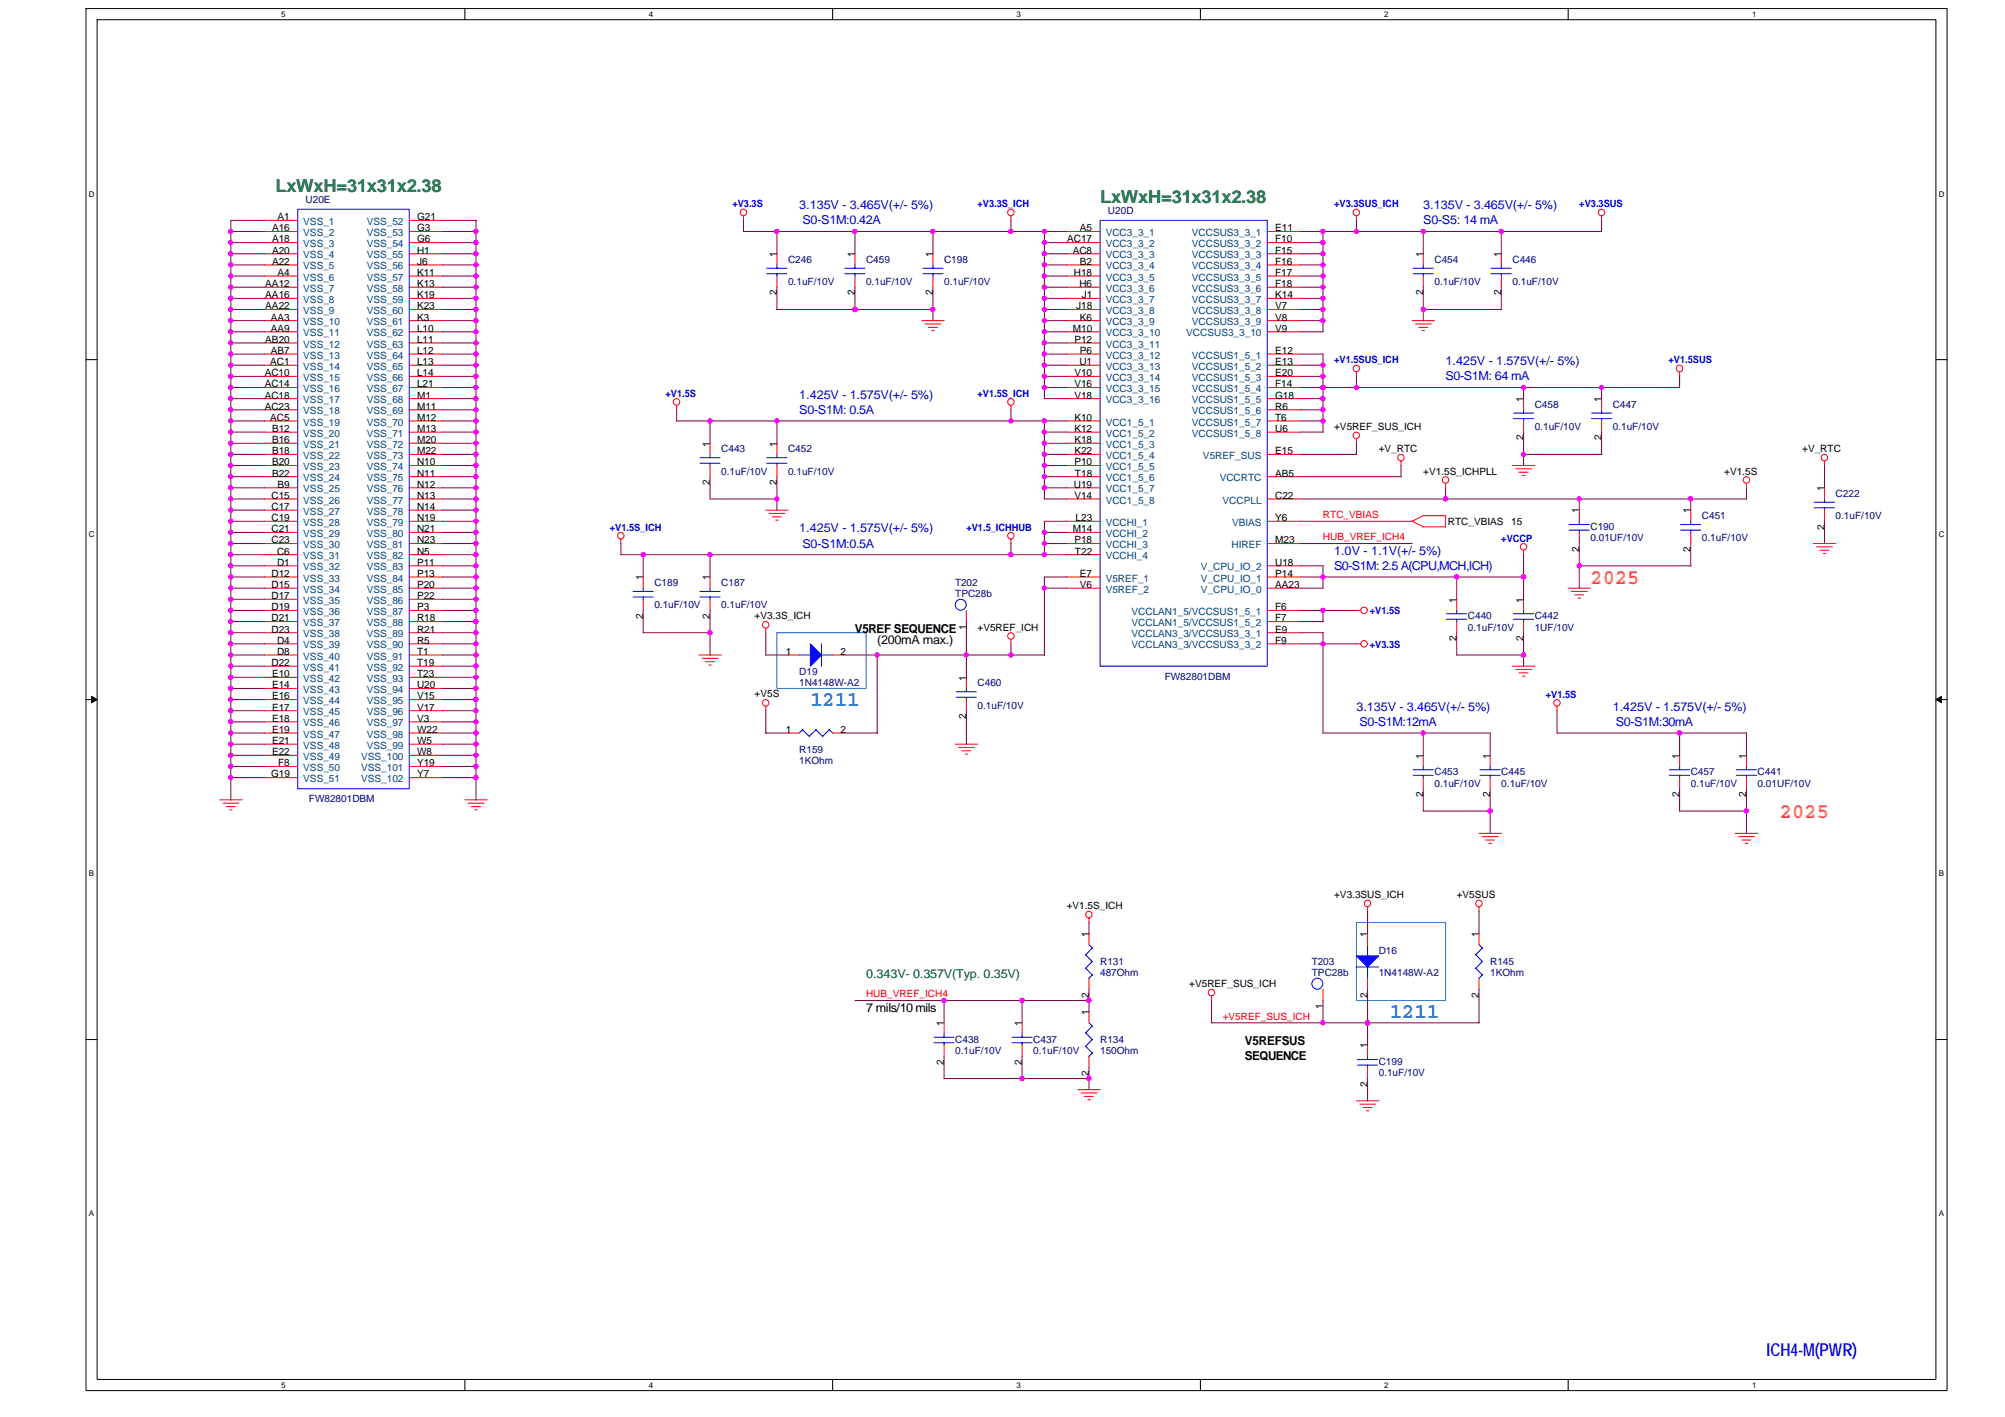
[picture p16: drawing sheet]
<svg xmlns="http://www.w3.org/2000/svg" width="297mm" height="210mm" viewBox="0 0 297 210" stroke-linecap="round" stroke-linejoin="round" font-family="sans-serif">
<defs><g id="words">
<g font-size="3.1" fill="#ff8000">
<text x="235.6" y="86.4">2025</text>
<text x="263.7" y="121.1">2025</text>
</g>
<g font-size="3.1" fill="#0080ff">
<text x="120.1" y="104.6">1211</text>
<text x="205.9" y="150.8">1211</text>
</g>
<g font-size="2.6" fill="#008000">
<text x="40.8" y="28.5">LxWxH=31x31x2.38</text>
<text x="163" y="30.1">LxWxH=31x31x2.38</text>
</g>
<text font-size="2.6" fill="#00f" x="261.7" y="200.9">ICH4-M(PWR)</text>
<g font-size="1.8" fill="#00f">
<text x="118.4" y="31">3.135V - 3.465V(+/- 5%)</text>
<text x="118.9" y="33.2">S0-S1M:0.42A</text>
<text x="210.9" y="31">3.135V - 3.465V(+/- 5%)</text>
<text x="210.9" y="33.2">S0-S5: 14 mA</text>
<text x="118.4" y="59">1.425V - 1.575V(+/- 5%)</text>
<text x="214.2" y="54.1">1.425V - 1.575V(+/- 5%)</text>
<text x="214.2" y="56.3">S0-S1M: 64 mA</text>
<text x="118.4" y="61.3">S0-S1M: 0.5A</text>
<text x="118.4" y="78.8">1.425V - 1.575V(+/- 5%)</text>
<text x="118.9" y="81.1">S0-S1M:0.5A</text>
<text x="197.7" y="82.1">1.0V - 1.1V(+/- 5%)</text>
<text x="197.7" y="84.4">S0-S1M: 2.5 A(CPU,MCH,ICH)</text>
<text x="201" y="105.3">3.135V - 3.465V(+/- 5%)</text>
<text x="201.4" y="107.5">S0-S1M:12mA</text>
<text x="238.9" y="105.3">1.425V - 1.575V(+/- 5%)</text>
<text x="239.4" y="107.5">S0-S1M:30mA</text>
</g>
<g font-size="1.8">
<text x="126.7" y="93.8">V5REF SEQUENCE</text>
<text x="130" y="95.4">(200mA max.)</text>
<text x="128.3" y="149.8">7 mils/10 mils</text>
<text x="184.4" y="154.9">V5REFSUS</text>
<text x="184.4" y="157.1">SEQUENCE</text>
</g>
<text font-size="1.8" fill="#008000" x="128.3" y="144.9">0.343V- 0.357V(Typ. 0.35V)</text>
<g font-size="1.5">
<text x="40.3" y="34.3">A16</text>
<text x="40.3" y="35.9">A18</text>
<text x="41.1" y="32.6">A1</text>
<text x="61.8" y="35.9">G6</text>
<text x="61.8" y="34.3">G3</text>
<text x="61.8" y="32.6">G21</text>
<text x="158.1" y="35.9">AC17</text>
<text x="160" y="34.3">A5</text>
<text x="188.9" y="34.3">E11</text>
<text x="188.9" y="35.9">F10</text>
<text x="40.3" y="37.6">A20</text>
<text x="40.3" y="39.2">A22</text>
<text x="41.1" y="40.9">A4</text>
<text x="61.8" y="40.9">K11</text>
<text x="61.8" y="39.2">J6</text>
<text x="61.8" y="37.6">H1</text>
<text x="115.1" y="38.1" transform="rotate(-90 115.1 38.1)">1</text>
<text x="126.6" y="38.1" transform="rotate(-90 126.6 38.1)">1</text>
<text x="138.2" y="38.1" transform="rotate(-90 138.2 38.1)">1</text>
<text x="158.9" y="37.6">AC8</text>
<text x="159.1" y="40.9">H18</text>
<text x="160" y="39.2">B2</text>
<text x="188.9" y="37.6">F15</text>
<text x="188.9" y="39.2">F16</text>
<text x="188.9" y="40.9">F17</text>
<text x="210.8" y="38.1" transform="rotate(-90 210.8 38.1)">1</text>
<text x="222.4" y="38.1" transform="rotate(-90 222.4 38.1)">1</text>
<text x="39.3" y="42.5">AA12</text>
<text x="39.3" y="44.2">AA16</text>
<text x="39.3" y="45.8">AA22</text>
<text x="40.1" y="47.5">AA3</text>
<text x="61.8" y="47.5">K3</text>
<text x="61.8" y="45.8">K23</text>
<text x="61.8" y="44.2">K19</text>
<text x="61.8" y="42.5">K13</text>
<text x="115.1" y="43.8" transform="rotate(-90 115.1 43.8)">2</text>
<text x="126.6" y="43.8" transform="rotate(-90 126.6 43.8)">2</text>
<text x="138.2" y="43.8" transform="rotate(-90 138.2 43.8)">2</text>
<text x="159.4" y="45.8">J18</text>
<text x="159.9" y="42.5">H6</text>
<text x="160" y="47.5">K6</text>
<text x="160.2" y="44.2">J1</text>
<text x="188.9" y="42.5">F18</text>
<text x="188.9" y="44.2">K14</text>
<text x="188.9" y="45.8">V7</text>
<text x="188.9" y="47.5">V8</text>
<text x="210.8" y="43.8" transform="rotate(-90 210.8 43.8)">2</text>
<text x="222.4" y="43.8" transform="rotate(-90 222.4 43.8)">2</text>
<text x="39.3" y="50.8">AB20</text>
<text x="40.1" y="49.1">AA9</text>
<text x="40.1" y="52.4">AB7</text>
<text x="61.8" y="52.4">L12</text>
<text x="61.8" y="50.8">L11</text>
<text x="61.8" y="49.1">L10</text>
<text x="159" y="49.1">M10</text>
<text x="159.2" y="50.8">P12</text>
<text x="160" y="52.4">P6</text>
<text x="188.9" y="49.1">V9</text>
<text x="188.9" y="52.4">E12</text>
<text x="39.2" y="55.7">AC10</text>
<text x="39.2" y="59">AC18</text>
<text x="39.2" y="57.4">AC14</text>
<text x="40" y="54.1">AC1</text>
<text x="61.8" y="59">M1</text>
<text x="61.8" y="57.4">L21</text>
<text x="61.8" y="55.7">L14</text>
<text x="61.8" y="54.1">L13</text>
<text x="159.2" y="55.7">V10</text>
<text x="159.2" y="57.4">V16</text>
<text x="159.2" y="59">V18</text>
<text x="159.9" y="54.1">U1</text>
<text x="188.9" y="54.1">E13</text>
<text x="188.9" y="55.7">E20</text>
<text x="188.9" y="57.4">F14</text>
<text x="188.9" y="59">G18</text>
<text x="225.7" y="59.5" transform="rotate(-90 225.7 59.5)">1</text>
<text x="237.3" y="59.5" transform="rotate(-90 237.3 59.5)">1</text>
<text x="39.2" y="60.7">AC23</text>
<text x="40" y="62.3">AC5</text>
<text x="40.3" y="65.6">B16</text>
<text x="40.3" y="64">B12</text>
<text x="61.8" y="65.6">M20</text>
<text x="61.8" y="64">M13</text>
<text x="61.8" y="62.3">M12</text>
<text x="61.8" y="60.7">M11</text>
<text x="159.2" y="62.3">K10</text>
<text x="159.2" y="64">K12</text>
<text x="159.2" y="65.6">K18</text>
<text x="188.9" y="60.7">R6</text>
<text x="188.9" y="62.3">T6</text>
<text x="188.9" y="64">U6</text>
<text x="197.7" y="63.7">+V5REF_SUS_ICH</text>
<text x="225.7" y="65.2" transform="rotate(-90 225.7 65.2)">2</text>
<text x="237.3" y="65.2" transform="rotate(-90 237.3 65.2)">2</text>
<text x="40.3" y="70.6">B22</text>
<text x="40.3" y="68.9">B20</text>
<text x="40.3" y="67.3">B18</text>
<text x="61.8" y="70.6">N11</text>
<text x="61.8" y="68.9">N10</text>
<text x="61.8" y="67.3">M22</text>
<text x="105.2" y="71.8" transform="rotate(-90 105.2 71.8)">2</text>
<text x="105.2" y="66.1" transform="rotate(-90 105.2 66.1)">1</text>
<text x="115.1" y="71.8" transform="rotate(-90 115.1 71.8)">2</text>
<text x="115.1" y="66.1" transform="rotate(-90 115.1 66.1)">1</text>
<text x="159.2" y="67.3">K22</text>
<text x="159.2" y="68.9">P10</text>
<text x="159.3" y="70.6">T18</text>
<text x="188.9" y="67.3">E15</text>
<text x="188.9" y="70.6">AB5</text>
<text x="204.3" y="67">+V_RTC</text>
<text x="210.9" y="70.3">+V1.5S_ICHPLL</text>
<text x="255.4" y="70.3">+V1.5S</text>
<text x="267" y="67">+V_RTC</text>
<text x="40.2" y="77.2">C19</text>
<text x="40.2" y="75.5">C17</text>
<text x="40.2" y="73.9">C15</text>
<text x="41.1" y="72.2">B9</text>
<text x="61.8" y="77.2">N19</text>
<text x="61.8" y="75.5">N14</text>
<text x="61.8" y="73.9">N13</text>
<text x="61.8" y="72.2">N12</text>
<text x="159.1" y="72.2">U19</text>
<text x="159.2" y="73.9">V14</text>
<text x="159.3" y="77.2">L23</text>
<text x="188.9" y="73.9">C22</text>
<text x="188.9" y="77.2">Y6</text>
<text x="214.5" y="77.7">RTC_VBIAS</text>
<text x="223.9" y="77.7">15</text>
<text x="234" y="76.1" transform="rotate(-90 234 76.1)">1</text>
<text x="250.5" y="76.1" transform="rotate(-90 250.5 76.1)">1</text>
<text x="270.3" y="72.7" transform="rotate(-90 270.3 72.7)">1</text>
<text x="40.2" y="80.5">C23</text>
<text x="40.2" y="78.8">C21</text>
<text x="41" y="83.8">D1</text>
<text x="41" y="82.1">C6</text>
<text x="61.8" y="83.8">P11</text>
<text x="61.8" y="82.1">N5</text>
<text x="61.8" y="80.5">N23</text>
<text x="61.8" y="78.8">N21</text>
<text x="159" y="78.8">M14</text>
<text x="159.2" y="80.5">P18</text>
<text x="159.3" y="82.1">T22</text>
<text x="188.9" y="80.5">M23</text>
<text x="188.9" y="83.8">U18</text>
<text x="234" y="81.7" transform="rotate(-90 234 81.7)">2</text>
<text x="250.5" y="81.7" transform="rotate(-90 250.5 81.7)">2</text>
<text x="270.3" y="78.4" transform="rotate(-90 270.3 78.4)">2</text>
<text x="40.2" y="88.8">D17</text>
<text x="40.2" y="87.1">D15</text>
<text x="40.2" y="85.4">D12</text>
<text x="61.8" y="88.8">P22</text>
<text x="61.8" y="87.1">P20</text>
<text x="61.8" y="85.4">P13</text>
<text x="95.3" y="86" transform="rotate(-90 95.3 86)">1</text>
<text x="105.2" y="86" transform="rotate(-90 105.2 86)">1</text>
<text x="160" y="85.4">E7</text>
<text x="160" y="87.1">V6</text>
<text x="188.9" y="85.4">P14</text>
<text x="188.9" y="87.1">AA23</text>
<text x="215.8" y="89.3" transform="rotate(-90 215.8 89.3)">1</text>
<text x="225.7" y="89.3" transform="rotate(-90 225.7 89.3)">1</text>
<text x="40.2" y="93.7">D23</text>
<text x="40.2" y="92.1">D21</text>
<text x="40.2" y="90.4">D19</text>
<text x="41" y="95.4">D4</text>
<text x="61.8" y="95.4">R5</text>
<text x="61.8" y="93.7">R21</text>
<text x="61.8" y="92.1">R18</text>
<text x="61.8" y="90.4">P3</text>
<text x="95.3" y="91.7" transform="rotate(-90 95.3 91.7)">2</text>
<text x="105.2" y="91.7" transform="rotate(-90 105.2 91.7)">2</text>
<text x="111.8" y="91.8">+V3.3S_ICH</text>
<text x="143.1" y="93.3" transform="rotate(-90 143.1 93.3)">1</text>
<text x="144.8" y="93.4">+V5REF_ICH</text>
<text x="188.9" y="90.4">F6</text>
<text x="188.9" y="92.1">F7</text>
<text x="188.9" y="93.7">E9</text>
<text x="188.9" y="95.4">F9</text>
<text x="215.8" y="95" transform="rotate(-90 215.8 95)">2</text>
<text x="225.7" y="95" transform="rotate(-90 225.7 95)">2</text>
<text x="40.2" y="98.7">D22</text>
<text x="40.3" y="102">E14</text>
<text x="40.3" y="100.3">E10</text>
<text x="41" y="97">D8</text>
<text x="61.8" y="102">U20</text>
<text x="61.8" y="100.3">T23</text>
<text x="61.8" y="98.7">T19</text>
<text x="61.8" y="97">T1</text>
<text x="116.4" y="97">1</text>
<text x="124.5" y="97">2</text>
<text x="143.1" y="100.8" transform="rotate(-90 143.1 100.8)">1</text>
<text x="40.3" y="106.9">E18</text>
<text x="40.3" y="105.3">E17</text>
<text x="40.3" y="103.6">E16</text>
<text x="61.8" y="106.9">V3</text>
<text x="61.8" y="105.3">V17</text>
<text x="61.8" y="103.6">V15</text>
<text x="111.8" y="103.3">+V5S</text>
<text x="143.1" y="106.5" transform="rotate(-90 143.1 106.5)">2</text>
<text x="40.3" y="111.9">E22</text>
<text x="40.3" y="110.2">E21</text>
<text x="40.3" y="108.6">E19</text>
<text x="41.2" y="113.5">F8</text>
<text x="61.8" y="113.5">Y19</text>
<text x="61.8" y="111.9">W8</text>
<text x="61.8" y="110.2">W5</text>
<text x="61.8" y="108.6">W22</text>
<text x="116.4" y="108.6">1</text>
<text x="124.5" y="108.6">2</text>
<text x="210.8" y="112.4" transform="rotate(-90 210.8 112.4)">1</text>
<text x="220.7" y="112.4" transform="rotate(-90 220.7 112.4)">1</text>
<text x="248.8" y="112.4" transform="rotate(-90 248.8 112.4)">1</text>
<text x="258.7" y="112.4" transform="rotate(-90 258.7 112.4)">1</text>
<text x="40.1" y="115.2">G19</text>
<text x="61.8" y="115.2">Y7</text>
<text x="210.8" y="118.1" transform="rotate(-90 210.8 118.1)">2</text>
<text x="220.7" y="118.1" transform="rotate(-90 220.7 118.1)">2</text>
<text x="248.8" y="118.1" transform="rotate(-90 248.8 118.1)">2</text>
<text x="258.7" y="118.1" transform="rotate(-90 258.7 118.1)">2</text>
<text x="158" y="134.7">+V1.5S_ICH</text>
<text x="197.7" y="133">+V3.3SUS_ICH</text>
<text x="215.8" y="133">+V5SUS</text>
<text x="161.3" y="138.8" transform="rotate(-90 161.3 138.8)">1</text>
<text x="202.6" y="138.8" transform="rotate(-90 202.6 138.8)">1</text>
<text x="219.1" y="138.8" transform="rotate(-90 219.1 138.8)">1</text>
<text x="161.3" y="147.8" transform="rotate(-90 161.3 147.8)">2</text>
<text x="176.2" y="146.2">+V5REF_SUS_ICH</text>
<text x="196" y="149.4" transform="rotate(-90 196 149.4)">1</text>
<text x="202.6" y="147.8" transform="rotate(-90 202.6 147.8)">2</text>
<text x="219.1" y="147.8" transform="rotate(-90 219.1 147.8)">2</text>
<text x="139.8" y="152" transform="rotate(-90 139.8 152)">1</text>
<text x="151.4" y="152" transform="rotate(-90 151.4 152)">1</text>
<text x="161.3" y="150.3" transform="rotate(-90 161.3 150.3)">1</text>
<text x="202.6" y="155.3" transform="rotate(-90 202.6 155.3)">1</text>
<text x="139.8" y="157.7" transform="rotate(-90 139.8 157.7)">2</text>
<text x="151.4" y="157.7" transform="rotate(-90 151.4 157.7)">2</text>
<text x="161.3" y="159.3" transform="rotate(-90 161.3 159.3)">2</text>
<text x="202.6" y="161" transform="rotate(-90 202.6 161)">2</text>
</g>
<g font-size="1.5" fill="#004080">
<text x="44.9" y="33.3">VSS_1</text>
<text x="44.9" y="35">VSS_2</text>
<text x="54.3" y="35">VSS_53</text>
<text x="54.3" y="33.3">VSS_52</text>
<text x="163.8" y="35">VCC3_3_1</text>
<text x="176.6" y="35">VCCSUS3_3_1</text>
<text x="44.9" y="36.6">VSS_3</text>
<text x="44.9" y="38.3">VSS_4</text>
<text x="44.9" y="39.9">VSS_5</text>
<text x="44.9" y="41.6">VSS_6</text>
<text x="54.3" y="41.6">VSS_57</text>
<text x="54.3" y="39.9">VSS_56</text>
<text x="54.3" y="38.3">VSS_55</text>
<text x="54.3" y="36.6">VSS_54</text>
<text x="163.8" y="36.6">VCC3_3_2</text>
<text x="163.8" y="38.3">VCC3_3_3</text>
<text x="163.8" y="39.9">VCC3_3_4</text>
<text x="163.8" y="41.6">VCC3_3_5</text>
<text x="176.6" y="36.6">VCCSUS3_3_2</text>
<text x="176.6" y="38.3">VCCSUS3_3_3</text>
<text x="176.6" y="39.9">VCCSUS3_3_4</text>
<text x="176.6" y="41.6">VCCSUS3_3_5</text>
<text x="44.9" y="43.2">VSS_7</text>
<text x="44.9" y="44.9">VSS_8</text>
<text x="44.9" y="46.5">VSS_9</text>
<text x="54.3" y="46.5">VSS_60</text>
<text x="54.3" y="44.9">VSS_59</text>
<text x="54.3" y="43.2">VSS_58</text>
<text x="163.8" y="43.2">VCC3_3_6</text>
<text x="163.8" y="44.9">VCC3_3_7</text>
<text x="163.8" y="46.5">VCC3_3_8</text>
<text x="176.6" y="43.2">VCCSUS3_3_6</text>
<text x="176.6" y="44.9">VCCSUS3_3_7</text>
<text x="176.6" y="46.5">VCCSUS3_3_8</text>
<text x="44.9" y="48.2">VSS_10</text>
<text x="44.9" y="49.8">VSS_11</text>
<text x="44.9" y="51.5">VSS_12</text>
<text x="44.9" y="53.1">VSS_13</text>
<text x="54.3" y="53.1">VSS_64</text>
<text x="54.3" y="51.5">VSS_63</text>
<text x="54.3" y="49.8">VSS_62</text>
<text x="54.3" y="48.2">VSS_61</text>
<text x="163.8" y="48.2">VCC3_3_9</text>
<text x="163.8" y="49.8">VCC3_3_10</text>
<text x="163.8" y="51.5">VCC3_3_11</text>
<text x="163.8" y="53.1">VCC3_3_12</text>
<text x="175.7" y="49.8">VCCSUS3_3_10</text>
<text x="176.6" y="48.2">VCCSUS3_3_9</text>
<text x="176.6" y="53.1">VCCSUS1_5_1</text>
<text x="44.9" y="54.8">VSS_14</text>
<text x="44.9" y="56.4">VSS_15</text>
<text x="44.9" y="59.7">VSS_17</text>
<text x="44.9" y="58.1">VSS_16</text>
<text x="54.3" y="59.7">VSS_68</text>
<text x="54.3" y="58.1">VSS_67</text>
<text x="54.3" y="56.4">VSS_66</text>
<text x="54.3" y="54.8">VSS_65</text>
<text x="163.8" y="54.8">VCC3_3_13</text>
<text x="163.8" y="56.4">VCC3_3_14</text>
<text x="163.8" y="58.1">VCC3_3_15</text>
<text x="163.8" y="59.7">VCC3_3_16</text>
<text x="176.6" y="54.8">VCCSUS1_5_2</text>
<text x="176.6" y="56.4">VCCSUS1_5_3</text>
<text x="176.6" y="58.1">VCCSUS1_5_4</text>
<text x="176.6" y="59.7">VCCSUS1_5_5</text>
<text x="44.9" y="64.7">VSS_20</text>
<text x="44.9" y="63">VSS_19</text>
<text x="44.9" y="61.4">VSS_18</text>
<text x="54.3" y="64.7">VSS_71</text>
<text x="54.3" y="63">VSS_70</text>
<text x="54.3" y="61.4">VSS_69</text>
<text x="163.8" y="63">VCC1_5_1</text>
<text x="163.8" y="64.7">VCC1_5_2</text>
<text x="176.6" y="61.4">VCCSUS1_5_6</text>
<text x="176.6" y="63">VCCSUS1_5_7</text>
<text x="176.6" y="64.7">VCCSUS1_5_8</text>
<text x="44.9" y="71.3">VSS_24</text>
<text x="44.9" y="69.6">VSS_23</text>
<text x="44.9" y="68">VSS_22</text>
<text x="44.9" y="66.3">VSS_21</text>
<text x="54.3" y="71.3">VSS_75</text>
<text x="54.3" y="69.6">VSS_74</text>
<text x="54.3" y="68">VSS_73</text>
<text x="54.3" y="66.3">VSS_72</text>
<text x="163.8" y="66.3">VCC1_5_3</text>
<text x="163.8" y="68">VCC1_5_4</text>
<text x="163.8" y="69.6">VCC1_5_5</text>
<text x="163.8" y="71.3">VCC1_5_6</text>
<text x="178.2" y="68">V5REF_SUS</text>
<text x="180.7" y="71.3">VCCRTC</text>
<text x="44.9" y="77.9">VSS_28</text>
<text x="44.9" y="76.2">VSS_27</text>
<text x="44.9" y="74.6">VSS_26</text>
<text x="44.9" y="72.9">VSS_25</text>
<text x="54.3" y="77.9">VSS_79</text>
<text x="54.3" y="76.2">VSS_78</text>
<text x="54.3" y="74.6">VSS_77</text>
<text x="54.3" y="72.9">VSS_76</text>
<text x="163.8" y="72.9">VCC1_5_7</text>
<text x="163.8" y="74.6">VCC1_5_8</text>
<text x="163.8" y="77.9">VCCHI_1</text>
<text x="181.1" y="74.6">VCCPLL</text>
<text x="182.5" y="77.9">VBIAS</text>
<text x="44.9" y="82.8">VSS_31</text>
<text x="44.9" y="81.2">VSS_30</text>
<text x="44.9" y="79.5">VSS_29</text>
<text x="54.3" y="82.8">VSS_82</text>
<text x="54.3" y="81.2">VSS_81</text>
<text x="54.3" y="79.5">VSS_80</text>
<text x="163.8" y="79.5">VCCHI_2</text>
<text x="163.8" y="81.2">VCCHI_3</text>
<text x="163.8" y="82.8">VCCHI_4</text>
<text x="182.5" y="81.2">HIREF</text>
<text x="44.9" y="89.5">VSS_35</text>
<text x="44.9" y="87.8">VSS_34</text>
<text x="44.9" y="86.1">VSS_33</text>
<text x="44.9" y="84.5">VSS_32</text>
<text x="54.3" y="89.4">VSS_86</text>
<text x="54.3" y="87.8">VSS_85</text>
<text x="54.3" y="86.1">VSS_84</text>
<text x="54.3" y="84.5">VSS_83</text>
<text x="163.8" y="86.1">V5REF_1</text>
<text x="163.8" y="87.8">V5REF_2</text>
<text x="177.9" y="84.5">V_CPU_IO_2</text>
<text x="177.9" y="86.1">V_CPU_IO_1</text>
<text x="177.9" y="87.8">V_CPU_IO_0</text>
<text x="44.9" y="94.4">VSS_38</text>
<text x="44.9" y="92.8">VSS_37</text>
<text x="44.9" y="91.1">VSS_36</text>
<text x="54.3" y="94.4">VSS_89</text>
<text x="54.3" y="92.8">VSS_88</text>
<text x="54.3" y="91.1">VSS_87</text>
<text x="167.6" y="91.1">VCCLAN1_5/VCCSUS1_5_1</text>
<text x="167.6" y="92.8">VCCLAN1_5/VCCSUS1_5_2</text>
<text x="167.6" y="94.4">VCCLAN3_3/VCCSUS3_3_1</text>
<text x="44.9" y="101">VSS_42</text>
<text x="44.9" y="99.4">VSS_41</text>
<text x="44.9" y="97.7">VSS_40</text>
<text x="44.9" y="96.1">VSS_39</text>
<text x="54.3" y="101">VSS_93</text>
<text x="54.3" y="99.4">VSS_92</text>
<text x="54.3" y="97.7">VSS_91</text>
<text x="54.3" y="96.1">VSS_90</text>
<text x="167.6" y="96.1">VCCLAN3_3/VCCSUS3_3_2</text>
<text x="44.9" y="107.6">VSS_46</text>
<text x="44.9" y="106">VSS_45</text>
<text x="44.9" y="104.3">VSS_44</text>
<text x="44.9" y="102.7">VSS_43</text>
<text x="54.3" y="107.6">VSS_97</text>
<text x="54.3" y="106">VSS_96</text>
<text x="54.3" y="104.3">VSS_95</text>
<text x="54.3" y="102.7">VSS_94</text>
<text x="44.9" y="112.6">VSS_49</text>
<text x="44.9" y="110.9">VSS_48</text>
<text x="44.9" y="109.3">VSS_47</text>
<text x="53.5" y="112.6">VSS_100</text>
<text x="54.3" y="110.9">VSS_99</text>
<text x="54.3" y="109.3">VSS_98</text>
<text x="44.9" y="114.2">VSS_50</text>
<text x="44.9" y="115.9">VSS_51</text>
<text x="53.5" y="115.9">VSS_102</text>
<text x="53.5" y="114.2">VSS_101</text>
</g>
<g font-size="1.5" fill="#000080">
<text x="45.3" y="30">U20E</text>
<text x="164.1" y="31.7">U20D</text>
<text x="116.8" y="38.9">C246</text>
<text x="128.3" y="38.9">C459</text>
<text x="139.9" y="38.9">C198</text>
<text x="212.5" y="38.9">C454</text>
<text x="224.1" y="38.9">C446</text>
<text x="116.8" y="42.2">0.1uF/10V</text>
<text x="128.3" y="42.2">0.1uF/10V</text>
<text x="139.9" y="42.2">0.1uF/10V</text>
<text x="212.5" y="42.2">0.1uF/10V</text>
<text x="224.1" y="42.2">0.1uF/10V</text>
<text x="227.4" y="60.4">C458</text>
<text x="227.4" y="63.7">0.1uF/10V</text>
<text x="238.9" y="60.4">C447</text>
<text x="238.9" y="63.7">0.1uF/10V</text>
<text x="106.8" y="67">C443</text>
<text x="106.8" y="70.3">0.1uF/10V</text>
<text x="116.8" y="67">C452</text>
<text x="116.8" y="70.3">0.1uF/10V</text>
<text x="252.1" y="76.9">C451</text>
<text x="271.9" y="73.6">C222</text>
<text x="271.9" y="76.9">0.1uF/10V</text>
<text x="235.6" y="78.5">C190</text>
<text x="235.6" y="80.2">0.01UF/10V</text>
<text x="252.1" y="80.2">0.1uF/10V</text>
<text x="96.9" y="86.8">C189</text>
<text x="106.8" y="86.8">C187</text>
<text x="141.5" y="86.8">T202</text>
<text x="141.5" y="88.5">TPC28b</text>
<text x="96.9" y="90.1">0.1uF/10V</text>
<text x="106.8" y="90.1">0.1uF/10V</text>
<text x="217.5" y="91.8">C440</text>
<text x="217.5" y="93.4">0.1uF/10V</text>
<text x="227.4" y="91.8">C442</text>
<text x="227.4" y="93.4">1UF/10V</text>
<text x="118.4" y="100">D19</text>
<text x="118.4" y="101.7">1N4148W-A2</text>
<text x="144.8" y="101.7">C460</text>
<text x="172.5" y="100.7">FW82801DBM</text>
<text x="144.8" y="105">0.1uF/10V</text>
<text x="118.4" y="111.6">R159</text>
<text x="118.4" y="113.2">1KOhm</text>
<text x="45.8" y="118.8">FW82801DBM</text>
<text x="212.5" y="114.9">C453</text>
<text x="212.5" y="116.5">0.1uF/10V</text>
<text x="222.4" y="114.9">C445</text>
<text x="222.4" y="116.5">0.1uF/10V</text>
<text x="250.5" y="114.9">C457</text>
<text x="250.5" y="116.5">0.1uF/10V</text>
<text x="260.4" y="114.9">C441</text>
<text x="260.4" y="116.5">0.01UF/10V</text>
<text x="163" y="142.9">R131</text>
<text x="194.3" y="142.9">T203</text>
<text x="204.3" y="141.3">D16</text>
<text x="220.8" y="142.9">R145</text>
<text x="163" y="144.6">487Ohm</text>
<text x="194.3" y="144.6">TPC28b</text>
<text x="204.3" y="144.6">1N4148W-A2</text>
<text x="220.8" y="144.6">1KOhm</text>
<text x="141.5" y="154.5">C438</text>
<text x="153.1" y="154.5">C437</text>
<text x="163" y="154.5">R134</text>
<text x="141.5" y="156.1">0.1uF/10V</text>
<text x="153.1" y="156.1">0.1uF/10V</text>
<text x="163" y="156.1">150Ohm</text>
<text x="204.3" y="157.8">C199</text>
<text x="204.3" y="159.4">0.1uF/10V</text>
</g>
<g font-size="1.5" fill="#00f">
<text x="108.5" y="30.7">+V3.3S</text>
<text x="144.8" y="30.7">+V3.3S_ICH</text>
<text x="197.7" y="30.7">+V3.3SUS_ICH</text>
<text x="234" y="30.7">+V3.3SUS</text>
<text x="197.7" y="53.8">+V1.5SUS_ICH</text>
<text x="247.2" y="53.8">+V1.5SUS</text>
<text x="98.6" y="58.8">+V1.5S</text>
<text x="144.8" y="58.8">+V1.5S_ICH</text>
<text x="90.3" y="78.6">+V1.5S_ICH</text>
<text x="143.2" y="78.6">+V1.5_ICHHUB</text>
<text x="222.4" y="80.2">+VCCP</text>
<text x="202.9" y="95.9">+V3.3S</text>
<text x="202.9" y="91">+V1.5S</text>
<text x="229" y="103.4">+V1.5S</text>
</g>
<g font-size="1.5" fill="#f00">
<text x="196" y="76.7">RTC_VBIAS</text>
<text x="196" y="80">HUB_VREF_ICH4</text>
<text x="128.3" y="147.7">HUB_VREF_ICH4</text>
<text x="181.1" y="151">+V5REF_SUS_ICH</text>
</g>
<g font-size="1.2">
<text x="41.6" y="2.5">5</text>
<text x="96.1" y="2.5">4</text>
<text x="150.6" y="2.5">3</text>
<text x="205.1" y="2.5">2</text>
<text x="259.6" y="2.5">1</text>
<text x="13.2" y="29.1">D</text>
<text x="287.2" y="29.1">D</text>
<text x="13.2" y="79.5">C</text>
<text x="287.2" y="79.5">C</text>
<text x="13.2" y="129.8">B</text>
<text x="287.2" y="129.8">B</text>
<text x="13.2" y="180.2">A</text>
<text x="287.2" y="180.2">A</text>
<text x="41.6" y="205.5">5</text>
<text x="96.1" y="205.5">4</text>
<text x="150.6" y="205.5">3</text>
<text x="205.1" y="205.5">2</text>
<text x="259.6" y="205.5">1</text>
</g>
</g></defs>
<path d="M12.7 1.3h275.8v204.7h-275.8zM14.4 2.9h272.4v201.4h-272.4z" fill="none" stroke="#000" stroke-width=".15"/>
<g fill="#fff">
<path d="M41.6 1.4h.7v1.3h-.7z"/>
<path d="M41.6 204.5h.7v1.3h-.7z"/>
</g>
<path d="M68.9 1.3v1.6M68.9 204.3v1.7" fill="none" stroke="#000" stroke-width=".15"/>
<g fill="#fff">
<path d="M96.1 1.4h.6v1.3h-.6z"/>
<path d="M96.1 204.5h.6v1.3h-.6z"/>
</g>
<path d="M123.4 1.3v1.6M123.4 204.3v1.7" fill="none" stroke="#000" stroke-width=".15"/>
<g fill="#fff">
<path d="M150.6 1.4h.6v1.3h-.6z"/>
<path d="M150.6 204.5h.6v1.3h-.6z"/>
</g>
<path d="M177.8 1.3v1.6M177.8 204.3v1.7" fill="none" stroke="#000" stroke-width=".15"/>
<g fill="#fff">
<path d="M205.1 1.4h.6v1.3h-.6z"/>
<path d="M205.1 204.5h.6v1.3h-.6z"/>
</g>
<path d="M232.3 1.3v1.6M232.3 204.3v1.7" fill="none" stroke="#000" stroke-width=".15"/>
<g fill="#fff">
<path d="M259.6 1.4h.6v1.3h-.6z"/>
<path d="M259.6 204.5h.6v1.3h-.6z"/>
<path d="M13.2 28.1h.8v1.3h-.8z"/>
<path d="M287.2 28.1h.9v1.3h-.9z"/>
<path d="M13.2 78.4h.8v1.3h-.8z"/>
<path d="M287.2 78.4h.9v1.3h-.9z"/>
</g>
<path d="M12.7 53.3h1.7M286.8 53.3h1.7" fill="none" stroke="#000" stroke-width=".15"/>
<g fill="#fff">
<path d="M13.2 128.8h.7v1.3h-.7z"/>
<path d="M287.2 128.8h.8v1.3h-.8z"/>
</g>
<path d="M12.7 103.6h1.7M286.8 103.6h1.7" fill="none" stroke="#000" stroke-width=".15"/>
<path d="M13.6 103.1l.8 .5-.8 .5zM286.8 103.6l.8-.5v1z" fill="#000" stroke="#000" stroke-width=".15"/>
<g fill="#fff">
<path d="M13.2 179.2h.7v1.2h-.7z"/>
<path d="M287.2 179.2h.8v1.2h-.8z"/>
</g>
<path d="M12.7 154h1.7M286.8 154h1.7" fill="none" stroke="#000" stroke-width=".15"/>
<path d="M115.1 93.7h13.2v8.3h-13.2zM201 136.7h13.2v11.5h-13.2z" fill="none" stroke="#0080ff" stroke-width=".15"/>
<g fill="none" stroke="#f00" stroke-width=".15">
<path d="M39.2 34.3h4.9M39.2 35.9h4.9M39.2 37.6h4.9M39.2 39.2h4.9M39.2 32.6h4.9M60.6 34.3h5M60.6 35.9h5M60.6 37.6h5M60.6 39.2h5M60.6 32.6h5M110.1 32v.7M115.1 37.6v1.6"/>
<path d="M126.7 37.6v1.6M138.2 37.6v1.6M149.8 32v.7M158 34.3h5M158 35.9h5M158 37.6h5M158 39.2h5M187.7 34.3h5M187.7 35.9h5M187.7 37.6h5M187.7 39.2h5M201 32v.7"/>
<path d="M210.9 37.6v1.6M222.4 37.6v1.6M237.3 32v.7M39.2 47.5h4.9M39.2 40.9h4.9M39.2 42.5h4.9M39.2 44.2h4.9M39.2 45.8h4.9M39.2 49.1h4.9M39.2 50.8h4.9M39.2 52.5h4.9M39.2 54.1h4.9"/>
<path d="M39.2 55.8h4.9M39.2 57.4h4.9M39.2 59.1h4.9M60.6 47.5h5M60.6 40.9h5M60.6 42.5h5M60.6 44.2h5M60.6 45.8h5M60.6 49.1h5M60.6 50.8h5M60.6 52.5h5M60.6 54.1h5"/>
<path d="M60.6 55.8h5M60.6 57.4h5M60.6 59.1h5M115.1 40.9v1.6M126.7 40.9v1.6M136.6 47.5h3.3M137.1 48h2.3M137.5 48.5h1.4M138 49h.4M138.2 40.9v1.6M158 47.5h5M158 40.9h5"/>
<path d="M158 42.5h5M158 44.2h5M158 45.8h5M158 49.1h5M158 50.8h5M158 52.5h5M158 54.1h5M158 55.8h5M158 57.4h5M158 59.1h5M187.7 47.5h5M187.7 40.9h5"/>
<path d="M187.7 42.5h5M187.7 44.2h5M187.7 45.8h5M187.7 49.1h5M187.7 52.5h5M187.7 54.1h5M187.7 55.8h5M187.7 57.4h5M187.7 59.1h5M201 55.1v.7M209.2 47.5h3.3M209.7 48h2.3"/>
<path d="M210.2 48.5h1.3M210.7 49h.3M210.9 40.9v1.6M222.4 40.9v1.6M225.7 59.1v1.6M237.3 59.1v1.6M248.8 55.1v.7M39.2 69h4.9M39.2 75.6h4.9M39.2 62.4h4.9M39.2 64h4.9M39.2 65.7h4.9"/>
<path d="M39.2 67.3h4.9M39.2 70.6h4.9M39.2 72.3h4.9M39.2 73.9h4.9M39.2 77.2h4.9M39.2 78.9h4.9M39.2 60.7h4.9M60.6 69h5M60.6 75.6h5M60.6 62.4h5M60.6 64h5M60.6 65.7h5"/>
<path d="M60.6 67.3h5M60.6 70.6h5M60.6 72.3h5M60.6 73.9h5M60.6 77.2h5M60.6 78.9h5M60.6 60.7h5M92 79.9v.6M100.2 60v.7M105.2 65.7v1.6M105.2 69v1.6M113.5 75.6h3.3"/>
<path d="M113.9 76.1h2.4M114.4 76.6h1.4M114.9 77h.4M115.1 65.7v1.6M115.1 69v1.6M149.8 60v.7M149.8 79.9v.6M158 69h5M158 62.4h5M158 64h5M158 65.7h5M158 67.3h5"/>
<path d="M158 70.6h5M158 72.3h5M158 73.9h5M158 77.2h5M158 78.9h5M187.7 62.4h5M187.7 64h5M187.7 67.3h5M187.7 70.6h5M187.7 73.9h5M187.7 77.2h5M187.7 60.7h5"/>
<path d="M201 65v.7M207.6 68.3v.7M209.2 77.2l1.6 .8h3.4M210.9 76.4h3.3M210.9 76.4l-1.7 .8M214.2 71.6v.7M214.2 76.4v1.7M224.1 69h3.3M224.6 69.4h2.3M225 70h1.4M225.5 70.4h.4M225.7 62.4v1.6"/>
<path d="M234 75.6v1.6M234 78.9v1.6M237.3 62.4v1.6M250.5 75.6v1.6M250.5 78.9v1.6M258.7 71.6v.7M270.3 68.3v.7M270.3 72.3v1.6M270.3 75.6v1.6M39.2 87.1h4.9M39.2 97h4.9M39.2 80.5h4.9"/>
<path d="M39.2 98.7h4.9M39.2 95.4h4.9M39.2 90.4h4.9M39.2 82.2h4.9M39.2 85.5h4.9M39.2 92.1h4.9M39.2 93.7h4.9M39.2 83.8h4.9M39.2 88.8h4.9M60.6 87.1h5M60.6 97h5M60.6 80.5h5"/>
<path d="M60.6 98.7h5M60.6 95.4h5M60.6 90.4h5M60.6 82.2h5M60.6 85.5h5M60.6 92.1h5M60.6 93.7h5M60.6 83.8h5M60.6 88.8h5M95.3 85.5v1.6M95.3 88.8v1.6M103.5 97h3.4"/>
<path d="M104 97.5h2.4M104.5 98h1.4M105 98.5h.4M105.2 85.5v1.6M105.2 88.8v1.6M113.5 93.1v.6M116.8 97h1.6M123.4 97h1.6M143.2 90.4v1.7M149.8 94.7v.7M158 87.1h5M158 80.5h5"/>
<path d="M158 82.2h5M158 85.5h5M187.7 87.1h5M187.7 80.5h5M187.7 95.4h5M187.7 90.4h5M187.7 85.5h5M187.7 92.1h5M187.7 93.7h5M187.7 83.8h5M200.9 95.4h.7M200.9 90.4h.7"/>
<path d="M215.8 88.8v1.6M215.8 92.1v1.6M224.1 98.7h3.3M224.6 99.2h2.3M225 99.7h1.4M225.7 81.5v.7M225.7 88.8v1.6M225.7 92.1v1.6M232.3 87.1h3.3M232.8 87.6h2.4M233.3 88.1h1.3M233.8 88.6h.4"/>
<path d="M268.6 80.5h3.4M269.1 81h2.4M269.6 81.5h1.4M270.1 82h.4M32.6 118.5h3.3M33 119h2.4M33.5 119.5h1.4M34 120h.4M39.2 110.2h4.9M39.2 108.6h4.9M39.2 113.5h4.9M39.2 111.9h4.9"/>
<path d="M39.2 106.9h4.9M39.2 105.3h4.9M39.2 103.6h4.9M39.2 102h4.9M39.2 100.3h4.9M39.2 115.2h4.9M60.6 110.2h5M60.6 108.6h5M60.6 113.5h5M60.6 111.9h5M60.6 106.9h5M60.6 105.3h5"/>
<path d="M60.6 103.6h5M60.6 102h5M60.6 100.3h5M60.6 115.2h5M68.9 118.5h3.3M69.4 119h2.3M69.8 119.5h1.4M70.4 120h.3M113.5 104.6v.7M116.8 108.6h1.6M123.4 108.6h1.6M141.5 110.2h3.3"/>
<path d="M142 110.7h2.4M142.5 111.2h1.3M143 111.7h.4M143.2 100.3v1.7M143.2 103.6v1.7M210.9 111.9v1.6M210.9 115.2v1.6M220.8 111.9v1.6M220.8 115.2v1.6M225.5 100.2h.4M230.7 104.6v.7M248.8 111.9v1.6"/>
<path d="M248.8 115.2v1.6M258.7 111.9v1.6M258.7 115.2v1.6M161.3 136v.7M161.3 138.3v1.7M202.6 134.3v.7M202.6 138.3v1.7M219.1 134.3v.7M219.1 138.3v1.7M219.1 123.4h3.3M219.6 123.9h2.4M220.1 124.4h1.3"/>
<path d="M220.6 124.9h.4M257.1 123.4h3.3M257.6 123.9h2.3M258.1 124.4h1.3M258.6 124.9h.3M139.9 151.5v1.7M139.9 154.8v1.7M151.4 151.5v1.7M151.4 154.8v1.7M161.3 144.9v1.7M161.3 149.9v1.6M161.3 156.5v1.6"/>
<path d="M179.5 147.6v.6M196 146.6v1.6M202.6 144.9v1.7M202.6 154.8v1.7M202.6 158.1v1.7M219.1 144.9v1.7M159.7 161.4h3.3M160.2 161.9h2.3M160.7 162.4h1.3M161.2 162.9h.3M201 163.1h3.3M201.4 163.6h2.4"/>
<path d="M201.9 164.1h1.4M202.4 164.5h.4"/>
<circle cx="110.1" cy="31.5" r=".48"/>
<circle cx="149.8" cy="31.5" r=".48"/>
<circle cx="200.9" cy="31.5" r=".48"/>
<circle cx="237.3" cy="31.5" r=".48"/>
<circle cx="100.2" cy="59.5" r=".48"/>
<circle cx="149.8" cy="59.5" r=".48"/>
<circle cx="200.9" cy="54.6" r=".48"/>
<circle cx="248.8" cy="54.6" r=".48"/>
<circle cx="92" cy="79.4" r=".48"/>
<circle cx="149.8" cy="79.4" r=".48"/>
<circle cx="200.9" cy="64.5" r=".48"/>
<circle cx="207.5" cy="67.8" r=".48"/>
<circle cx="214.1" cy="71.1" r=".48"/>
<circle cx="258.7" cy="71.1" r=".48"/>
<circle cx="270.3" cy="67.8" r=".48"/>
<circle cx="113.4" cy="92.6" r=".48"/>
<circle cx="149.8" cy="94.2" r=".48"/>
<circle cx="202.1" cy="90.4" r=".48"/>
<circle cx="202.1" cy="95.4" r=".48"/>
<circle cx="225.7" cy="81" r=".48"/>
<circle cx="113.4" cy="104.1" r=".48"/>
<circle cx="230.7" cy="104.1" r=".48"/>
<circle cx="161.3" cy="135.5" r=".48"/>
<circle cx="202.6" cy="133.8" r=".48"/>
<circle cx="219.1" cy="133.8" r=".48"/>
<circle cx="179.5" cy="147" r=".48"/>
</g>
<g fill="none" stroke="#00f" stroke-width=".15">
<path d="M44.1 31h16.5v85.8h-16.5zM113.6 39.7h3M115.1 39.2v.5M125.2 39.7h2.9M126.7 39.2v.5M136.7 39.7h3M138.2 39.2v.5M163 32.6h24.7v66.1h-24.7zM209.4 39.7h2.9M210.9 39.2v.5M220.9 39.7h3M222.4 39.2v.5"/>
<path d="M113.6 40.6h3M115.1 40.6v.3M125.2 40.6h2.9M126.7 40.6v.3M136.7 40.6h3M138.2 40.6v.3M209.4 40.6h2.9M210.9 40.6v.3M220.9 40.6h3M222.4 40.6v.3M103.7 67.8h3M103.7 68.6h3"/>
<path d="M105.2 67.3v.5M105.2 68.6v.4M113.6 67.8h3M113.6 68.6h3M115.1 67.3v.5M115.1 68.6v.4M224.2 61.2h3M224.2 62h3M225.7 60.7v.5M225.7 62v.4M232.5 77.7h3M232.5 78.5h3"/>
<path d="M234 77.2v.5M234 78.5v.4M235.8 61.2h3M235.8 62h3M237.3 60.7v.5M237.3 62v.4M249 77.7h3M249 78.5h3M250.5 77.2v.5M250.5 78.5v.4M268.8 74.4h3M268.8 75.2h3"/>
<path d="M270.3 73.9v.5M270.3 75.2v.4M93.8 87.6h3M93.8 88.4h3M95.3 87.1v.5M95.3 88.4v.4M103.7 87.6h3M103.7 88.4h3M105.2 87.1v.5M105.2 88.4v.4M118.4 97h1.7M121.7 95.4v3.3"/>
<path d="M121.7 97h1.7M214.3 90.9h3M214.3 91.7h3M215.8 90.4v.5M215.8 91.7v.4M224.2 90.9h3M224.2 91.7h3M225.7 90.4v.5M225.7 91.7v.4M118.9 108.1l-.5 .5M120.9 108.1l-1 1-1-1M122.9 108.1l.5 .5"/>
<path d="M122.9 108.1l-1 1-1-1M141.7 102.5h2.9M141.7 103.3h2.9M143.2 102v.5M143.2 103.3v.4M209.4 114h2.9M209.4 114.9h2.9M210.9 113.5v.5M210.9 114.9v.3M219.3 114h2.9M219.3 114.9h2.9M220.8 113.5v.5"/>
<path d="M220.8 114.9v.3M247.3 114h3M247.3 114.9h3M248.8 113.5v.5M248.8 114.9v.3M257.2 114h3M257.2 114.9h3M258.7 113.5v.5M258.7 114.9v.3M161.3 140l.5 .5M202.6 140v1.6M219.1 140l.5 .5"/>
<path d="M138.4 153.6h2.9M138.4 154.5h2.9M139.9 153.1v.5M139.9 154.5v.3M149.9 153.6h3M149.9 154.5h3M151.4 153.1v.5M151.4 154.5v.3M160.8 143.4l1 1M160.8 141.4l1 1.1M160.8 155l1 1M160.8 153l1 1"/>
<path d="M161.3 151.5l.5 .5M161.8 144.4l-.5 .5M161.8 142.4l-1 1M161.8 140.4l-1 1.1M161.8 156l-.5 .5M161.8 154l-1 1M161.8 152l-1 1M200.9 143.3h3.4M201.1 157h3M201.1 157.8h3M202.6 143.3v1.6M202.6 156.4v.6"/>
<path d="M202.6 157.8v.3M218.6 143.4l1 1M218.6 141.4l1 1.1M219.6 144.4l-.5 .5M219.6 142.4l-1 1M219.6 140.4l-1 1.1"/>
<circle cx="142.3" cy="89.6" r=".81"/>
<circle cx="195.2" cy="145.7" r=".81"/>
</g>
<g fill="#00f" stroke="#00f" stroke-width=".15">
<path d="M201 141.6h3.3l-1.7 1.7z" fill-rule="evenodd"/>
<path d="M120.1 95.4l1.6 1.6-1.6 1.7z" fill-rule="evenodd"/>
</g>
<g fill="none" stroke="#800040" stroke-width=".15">
<path d="M34.2 39.2h5M34.2 34.3h5M34.2 37.6h5M34.2 35.9h5M39.2 32.6h-5v85.9M65.6 39.2h4.9M65.6 34.3h4.9M65.6 37.6h4.9M65.6 35.9h4.9M65.6 32.6h4.9M70.5 32.6v85.9M110.1 32.6v1.7h47.9"/>
<path d="M115.1 34.3v3.3M126.7 34.3v3.3M138.2 34.3v3.3M149.8 32.6v1.7M154.7 39.2h3.3M154.7 37.6h3.3M154.7 35.9h3.3M154.7 34.3v24.8M192.7 39.2h3.3M192.7 34.3h44.6M192.7 37.6h3.3M192.7 35.9h3.3"/>
<path d="M196 34.3v14.9M201 32.6v1.7M210.9 34.3v3.3M222.4 34.3v3.3M237.3 32.6v1.7M34.2 49.1h5M34.2 55.8h5M34.2 54.1h5M34.2 44.2h5M34.2 57.4h5M34.2 50.8h5M34.2 45.8h5"/>
<path d="M34.2 47.5h5M34.2 40.9h5M34.2 42.5h5M34.2 52.5h5M34.2 59.1h5M65.6 49.1h4.9M65.6 55.8h4.9M65.6 54.1h4.9M65.6 44.2h4.9M65.6 57.4h4.9M65.6 50.8h4.9M65.6 45.8h4.9"/>
<path d="M65.6 47.5h4.9M65.6 40.9h4.9M65.6 42.5h4.9M65.6 52.5h4.9M65.6 59.1h4.9M115.1 42.5v3.3h23.1M126.7 42.5v3.4M138.2 42.5v5M154.7 49.1h3.3M154.7 55.8h3.3M154.7 54.1h3.3M154.7 44.2h3.3"/>
<path d="M154.7 57.4h3.3M154.7 50.8h3.3M154.7 45.8h3.3M154.7 47.5h3.3M154.7 40.9h3.3M154.7 42.5h3.3M154.7 52.5h3.3M154.7 59.1h3.3M192.7 49.1h3.3M192.7 55.8h3.3M192.7 54.1h3.3M192.7 44.2h3.3"/>
<path d="M192.7 57.4h56.2M192.7 45.8h3.3M192.7 47.5h3.3M192.7 40.9h3.3M192.7 42.5h3.3M192.7 52.5h3.3M192.7 59.1h3.3M196 52.5v11.5M201 55.8v1.6M210.9 42.5v5M210.9 45.8h11.5M222.4 42.5v3.4"/>
<path d="M225.7 57.4v1.7M237.3 57.4v1.7M248.8 55.8v1.6M34.2 70.6h5M34.2 65.7h5M34.2 67.3h5M34.2 73.9h5M34.2 62.4h5M34.2 64h5M34.2 77.2h5M34.2 69h5M34.2 72.3h5"/>
<path d="M34.2 78.9h5M34.2 60.7h5M34.2 75.6h5M65.6 70.6h4.9M65.6 65.7h4.9M65.6 67.3h4.9M65.6 73.9h4.9M65.6 62.4h4.9M65.6 64h4.9M65.6 77.2h4.9M65.6 69h4.9M65.6 72.3h4.9"/>
<path d="M65.6 78.9h4.9M65.6 60.7h4.9M65.6 75.6h4.9M100.2 60.7v1.7h57.8M105.2 70.6v3.3h9.9M105.2 62.4v3.3M115.1 62.4v3.3M115.1 70.6v5M149.8 60.7v1.7M154.7 70.6h3.3M154.7 65.7h3.3M154.7 67.3h3.3"/>
<path d="M154.7 62.4v11.5h3.3M154.7 64h3.3M154.7 69h3.3M154.7 72.3h3.3M154.7 78.9h3.3M158 77.2h-3.3v5M192.7 70.6h14.9M192.7 67.3h8.3M192.7 62.4h3.3M192.7 64h3.3M192.7 77.2h16.5M192.7 60.7h3.3"/>
<path d="M201 65.7v1.6M207.6 69v1.6M214.2 72.3v1.6M225.7 64v5M225.7 67.3h11.6M234 73.9v1.7M237.3 64v3.3M250.5 73.9v1.7M258.7 72.3l.1 1.6h-66.1M270.3 69v3.3M270.3 77.2v3.3M34.2 92.1h5"/>
<path d="M34.2 97h5M34.2 82.2h5M34.2 80.5h5M34.2 85.5h5M34.2 93.7h5M34.2 87.1h5M34.2 88.8h5M34.2 95.4h5M34.2 83.8h5M34.2 90.4h5M34.2 98.7h5M65.6 92.1h4.9"/>
<path d="M65.6 97h4.9M65.6 82.2h4.9M65.6 80.5h4.9M65.6 85.5h4.9M65.6 93.7h4.9M65.6 87.1h4.9M65.6 88.8h4.9M65.6 95.4h4.9M65.6 83.8h4.9M65.6 90.4h4.9M65.6 98.7h4.9M92 80.5v1.7h66"/>
<path d="M95.3 82.2v3.3M95.3 90.4v3.3h9.9M105.2 82.2v3.3M105.2 90.4v6.6M113.5 93.7v3.3h3.3M130 97v11.6h-5M143.2 92.1v8.3M149.8 80.5v1.7M149.8 95.4v1.6M154.7 80.5h3.3M154.7 87.1h3.3M158 85.5h-3.3v11.5h-29.7"/>
<path d="M192.7 92.1h3.3M192.7 80.5h16.5M192.7 85.5h33M192.7 93.7h3.3M192.7 87.1h3.3M192.7 95.4h8.3M192.7 83.8h3.3M192.7 90.4h8.3M196 93.7v14.9h24.8v3.3M196 83.8v3.3M196 90.4v1.7M215.8 93.7v3.3h9.9"/>
<path d="M215.8 85.5v3.3M225.7 82.2v6.6M225.7 93.7v5M234 80.5v6.6M234 83.8h16.5M250.5 80.5v3.3M34.2 115.2h5M34.2 108.6h5M34.2 102h5M34.2 103.6h5M34.2 113.5h5M34.2 110.2h5"/>
<path d="M34.2 100.3h5M34.2 105.3h5M34.2 111.9h5M34.2 106.9h5M65.6 115.2h4.9M65.6 108.6h4.9M65.6 102h4.9M65.6 103.6h4.9M65.6 113.5h4.9M65.6 110.2h4.9M65.6 100.3h4.9M65.6 105.3h4.9"/>
<path d="M65.6 111.9h4.9M65.6 106.9h4.9M113.5 105.3v3.3h3.3M143.2 105.3v5M210.9 108.6v3.3M210.9 116.8v3.4l9.9-.1M220.8 116.8v6.7M230.7 105.3v3.3h28.1l-.1 3.3M248.8 116.8v3.3h10M248.8 108.6v3.3M258.7 116.8v6.7M161.3 136.7v1.6"/>
<path d="M202.6 135v3.3M219.1 135v3.3M126.7 148.2h34.7M139.9 148.2v3.3M139.9 156.5v3.3h21.5M151.4 148.2v3.3M151.4 156.5v3.3M161.3 146.6v3.3M161.3 158.1v3.3M179.5 148.2v3.3h39.6M196 148.2v3.3M202.6 146.6v8.2"/>
<path d="M202.6 159.8v3.3M219.1 146.6v4.9"/>
</g>
<g fill="#f0f" stroke="#f0f" stroke-width=".15">
<circle cx="70.5" cy="75.6" r=".33"/>
<circle cx="70.5" cy="77.2" r=".33"/>
<circle cx="129.9" cy="97" r=".33"/>
<circle cx="138.2" cy="34.3" r=".33"/>
<circle cx="70.5" cy="110.2" r=".33"/>
<circle cx="70.5" cy="111.9" r=".33"/>
<circle cx="34.2" cy="62.3" r=".33"/>
<circle cx="202.6" cy="151.5" r=".33"/>
<circle cx="34.2" cy="42.5" r=".33"/>
<circle cx="151.4" cy="159.8" r=".33"/>
<circle cx="70.5" cy="73.9" r=".33"/>
<circle cx="225.7" cy="85.5" r=".33"/>
<circle cx="34.2" cy="37.6" r=".33"/>
<circle cx="70.5" cy="115.2" r=".33"/>
<circle cx="115.1" cy="62.3" r=".33"/>
<circle cx="70.5" cy="52.4" r=".33"/>
<circle cx="70.5" cy="80.5" r=".33"/>
<circle cx="70.5" cy="87.1" r=".33"/>
<circle cx="126.6" cy="45.8" r=".33"/>
<circle cx="220.8" cy="120.1" r=".33"/>
<circle cx="70.5" cy="106.9" r=".33"/>
<circle cx="34.2" cy="103.6" r=".33"/>
<circle cx="70.5" cy="95.4" r=".33"/>
<circle cx="70.5" cy="105.3" r=".33"/>
<circle cx="34.2" cy="105.3" r=".33"/>
<circle cx="225.7" cy="67.3" r=".33"/>
<circle cx="196" cy="151.5" r=".33"/>
<circle cx="34.2" cy="59" r=".33"/>
<circle cx="70.5" cy="60.7" r=".33"/>
<circle cx="70.5" cy="62.3" r=".33"/>
<circle cx="105.2" cy="82.2" r=".33"/>
<circle cx="70.5" cy="57.4" r=".33"/>
<circle cx="161.3" cy="148.2" r=".33"/>
<circle cx="248.8" cy="108.6" r=".33"/>
<circle cx="214.1" cy="73.9" r=".33"/>
<circle cx="105.2" cy="93.7" r=".33"/>
<circle cx="95.3" cy="82.2" r=".33"/>
<circle cx="34.2" cy="70.6" r=".33"/>
<circle cx="34.2" cy="75.6" r=".33"/>
<circle cx="196" cy="45.8" r=".33"/>
<circle cx="34.2" cy="44.2" r=".33"/>
<circle cx="34.2" cy="35.9" r=".33"/>
<circle cx="70.5" cy="64" r=".33"/>
<circle cx="34.2" cy="110.2" r=".33"/>
<circle cx="70.5" cy="67.3" r=".33"/>
<circle cx="154.7" cy="52.4" r=".33"/>
<circle cx="154.7" cy="45.8" r=".33"/>
<circle cx="70.5" cy="90.4" r=".33"/>
<circle cx="70.5" cy="92.1" r=".33"/>
<circle cx="70.5" cy="65.6" r=".33"/>
<circle cx="34.2" cy="39.2" r=".33"/>
<circle cx="70.5" cy="39.2" r=".33"/>
<circle cx="70.5" cy="40.9" r=".33"/>
<circle cx="70.5" cy="35.9" r=".33"/>
<circle cx="70.5" cy="34.3" r=".33"/>
<circle cx="234" cy="73.9" r=".33"/>
<circle cx="154.7" cy="70.6" r=".33"/>
<circle cx="70.5" cy="98.7" r=".33"/>
<circle cx="70.5" cy="100.3" r=".33"/>
<circle cx="34.2" cy="72.3" r=".33"/>
<circle cx="196" cy="44.2" r=".33"/>
<circle cx="154.7" cy="64" r=".33"/>
<circle cx="34.2" cy="115.2" r=".33"/>
<circle cx="138.2" cy="45.8" r=".33"/>
<circle cx="34.2" cy="54.1" r=".33"/>
<circle cx="196" cy="39.2" r=".33"/>
<circle cx="196" cy="34.3" r=".33"/>
<circle cx="196" cy="35.9" r=".33"/>
<circle cx="154.7" cy="80.5" r=".33"/>
<circle cx="154.7" cy="47.5" r=".33"/>
<circle cx="139.9" cy="148.2" r=".33"/>
<circle cx="151.4" cy="148.2" r=".33"/>
<circle cx="70.5" cy="108.6" r=".33"/>
<circle cx="210.8" cy="108.6" r=".33"/>
<circle cx="154.7" cy="44.2" r=".33"/>
<circle cx="34.2" cy="80.5" r=".33"/>
<circle cx="34.2" cy="90.4" r=".33"/>
<circle cx="34.2" cy="83.8" r=".33"/>
<circle cx="34.2" cy="88.8" r=".33"/>
<circle cx="196" cy="62.3" r=".33"/>
<circle cx="34.2" cy="64" r=".33"/>
<circle cx="234" cy="83.8" r=".33"/>
<circle cx="250.5" cy="73.9" r=".33"/>
<circle cx="34.2" cy="87.1" r=".33"/>
<circle cx="34.2" cy="73.9" r=".33"/>
<circle cx="70.5" cy="50.8" r=".33"/>
<circle cx="149.8" cy="62.3" r=".33"/>
<circle cx="34.2" cy="77.2" r=".33"/>
<circle cx="34.2" cy="78.9" r=".33"/>
<circle cx="70.5" cy="70.6" r=".33"/>
<circle cx="70.5" cy="72.3" r=".33"/>
<circle cx="154.7" cy="49.1" r=".33"/>
<circle cx="258.7" cy="120.1" r=".33"/>
<circle cx="34.2" cy="97" r=".33"/>
<circle cx="225.7" cy="97" r=".33"/>
<circle cx="34.2" cy="113.5" r=".33"/>
<circle cx="34.2" cy="49.1" r=".33"/>
<circle cx="34.2" cy="50.8" r=".33"/>
<circle cx="34.2" cy="34.3" r=".33"/>
<circle cx="34.2" cy="108.6" r=".33"/>
<circle cx="70.5" cy="78.9" r=".33"/>
<circle cx="126.6" cy="34.3" r=".33"/>
<circle cx="196" cy="60.7" r=".33"/>
<circle cx="154.7" cy="55.7" r=".33"/>
<circle cx="154.7" cy="50.8" r=".33"/>
<circle cx="196" cy="85.5" r=".33"/>
<circle cx="196" cy="90.4" r=".33"/>
<circle cx="200.9" cy="34.3" r=".33"/>
<circle cx="34.2" cy="106.9" r=".33"/>
<circle cx="70.5" cy="47.5" r=".33"/>
<circle cx="70.5" cy="49.1" r=".33"/>
<circle cx="115.1" cy="34.3" r=".33"/>
<circle cx="196" cy="57.4" r=".33"/>
<circle cx="196" cy="59" r=".33"/>
<circle cx="210.8" cy="34.3" r=".33"/>
<circle cx="222.4" cy="34.3" r=".33"/>
<circle cx="70.5" cy="59" r=".33"/>
<circle cx="70.5" cy="97" r=".33"/>
<circle cx="70.5" cy="93.7" r=".33"/>
<circle cx="70.5" cy="54.1" r=".33"/>
<circle cx="70.5" cy="42.5" r=".33"/>
<circle cx="70.5" cy="44.2" r=".33"/>
<circle cx="34.2" cy="57.4" r=".33"/>
<circle cx="34.2" cy="67.3" r=".33"/>
<circle cx="196" cy="40.9" r=".33"/>
<circle cx="149.8" cy="97" r=".33"/>
<circle cx="34.2" cy="52.4" r=".33"/>
<circle cx="70.5" cy="83.8" r=".33"/>
<circle cx="70.5" cy="85.5" r=".33"/>
<circle cx="34.2" cy="40.9" r=".33"/>
<circle cx="70.5" cy="45.8" r=".33"/>
<circle cx="34.2" cy="92.1" r=".33"/>
<circle cx="34.2" cy="93.7" r=".33"/>
<circle cx="34.2" cy="95.4" r=".33"/>
<circle cx="210.8" cy="45.8" r=".33"/>
<circle cx="70.5" cy="69" r=".33"/>
<circle cx="196" cy="37.6" r=".33"/>
<circle cx="154.7" cy="62.3" r=".33"/>
<circle cx="70.5" cy="102" r=".33"/>
<circle cx="34.2" cy="100.3" r=".33"/>
<circle cx="34.2" cy="45.8" r=".33"/>
<circle cx="70.5" cy="55.7" r=".33"/>
<circle cx="70.5" cy="82.2" r=".33"/>
<circle cx="149.8" cy="34.3" r=".33"/>
<circle cx="34.2" cy="60.7" r=".33"/>
<circle cx="196" cy="95.4" r=".33"/>
<circle cx="154.7" cy="37.6" r=".33"/>
<circle cx="154.7" cy="39.2" r=".33"/>
<circle cx="143.2" cy="97" r=".33"/>
<circle cx="34.2" cy="69" r=".33"/>
<circle cx="161.3" cy="159.8" r=".33"/>
<circle cx="34.2" cy="55.7" r=".33"/>
<circle cx="154.7" cy="40.9" r=".33"/>
<circle cx="154.7" cy="35.9" r=".33"/>
<circle cx="70.5" cy="113.5" r=".33"/>
<circle cx="105.2" cy="62.3" r=".33"/>
<circle cx="70.5" cy="88.8" r=".33"/>
<circle cx="154.7" cy="65.6" r=".33"/>
<circle cx="154.7" cy="42.5" r=".33"/>
<circle cx="34.2" cy="98.7" r=".33"/>
<circle cx="34.2" cy="82.2" r=".33"/>
<circle cx="237.3" cy="57.4" r=".33"/>
<circle cx="34.2" cy="47.5" r=".33"/>
<circle cx="34.2" cy="85.5" r=".33"/>
<circle cx="70.5" cy="103.6" r=".33"/>
<circle cx="34.2" cy="102" r=".33"/>
<circle cx="34.2" cy="111.9" r=".33"/>
<circle cx="34.2" cy="65.6" r=".33"/>
<circle cx="115.1" cy="73.9" r=".33"/>
<circle cx="70.5" cy="37.6" r=".33"/>
<circle cx="215.8" cy="85.5" r=".33"/>
<circle cx="149.8" cy="82.2" r=".33"/>
<circle cx="154.7" cy="82.2" r=".33"/>
<circle cx="154.7" cy="34.3" r=".33"/>
<circle cx="154.7" cy="87.1" r=".33"/>
<circle cx="154.7" cy="69" r=".33"/>
<circle cx="154.7" cy="78.9" r=".33"/>
<circle cx="154.7" cy="67.3" r=".33"/>
<circle cx="196" cy="55.7" r=".33"/>
<circle cx="154.7" cy="72.3" r=".33"/>
<circle cx="196" cy="47.5" r=".33"/>
<circle cx="154.7" cy="57.4" r=".33"/>
<circle cx="200.9" cy="57.4" r=".33"/>
<circle cx="225.7" cy="57.4" r=".33"/>
<circle cx="154.7" cy="54.1" r=".33"/>
<circle cx="196" cy="42.5" r=".33"/>
<circle cx="196" cy="54.1" r=".33"/>
</g>
<use href="#words"/>
</svg>
